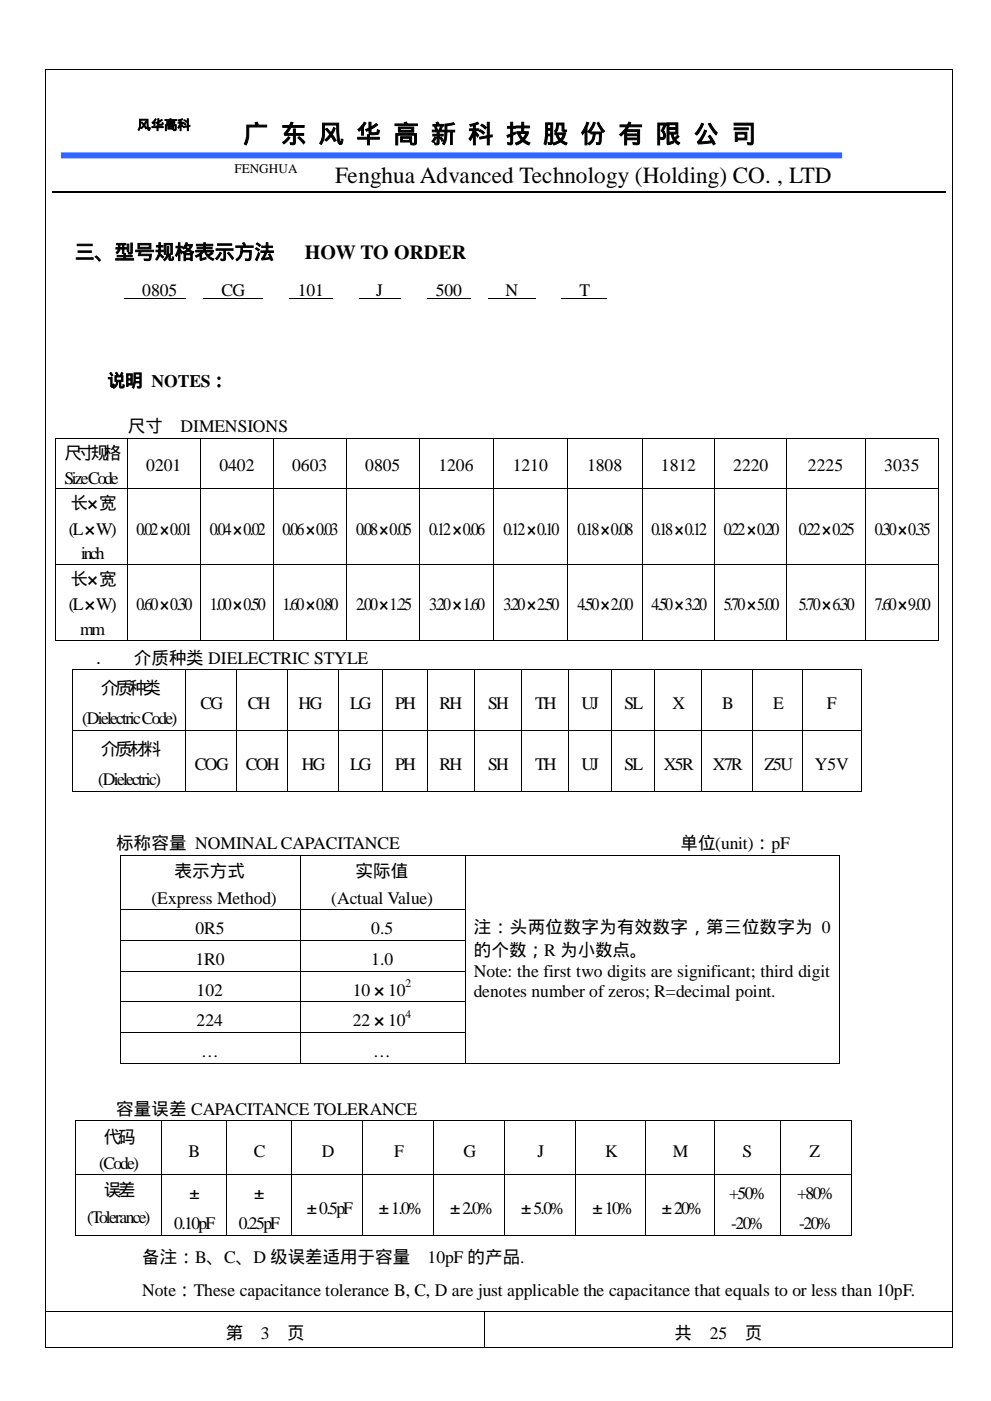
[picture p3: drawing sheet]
<svg xmlns="http://www.w3.org/2000/svg" width="210mm" height="297mm" viewBox="0 0 210 297" stroke-linecap="round" stroke-linejoin="round" font-family="sans-serif">
<defs><g id="words">
<text font-size="5.3" x="51.6" y="30.2">广 东 风 华 高 新 科 技 股 份 有 限 公 司</text>
<text font-size="4.9" x="71" y="38.7">Fenghua Advanced Technology (Holding) CO. , LTD</text>
<g font-size="4.2">
<text x="15.8" y="54.9">三、型号规格表示方法</text>
<text x="64.6" y="54.9">HOW TO ORDER</text>
</g>
<g font-size="3.7">
<text x="30.1" y="62.7">0805</text>
<text x="46.9" y="62.7">CG</text>
<text x="63.1" y="62.7">101</text>
<text x="79.7" y="62.7">J</text>
<text x="92.4" y="62.7">500</text>
<text x="107.1" y="62.7">N</text>
<text x="122.8" y="62.7">T</text>
<text x="19" y="82">※说明 NOTES：</text>
<text x="23.4" y="91.6">①尺寸</text>
<text x="38.3" y="91.6">DIMENSIONS</text>
<text x="13.6" y="97.2">尺寸规格</text>
<text x="31" y="99.8">0201</text>
<text x="46.5" y="99.8">0402</text>
<text x="61.9" y="99.8">0603</text>
<text x="77.4" y="99.8">0805</text>
<text x="92.9" y="99.8">1206</text>
<text x="108.6" y="99.8">1210</text>
<text x="124.4" y="99.8">1808</text>
<text x="140" y="99.8">1812</text>
<text x="155.4" y="99.8">2220</text>
<text x="171.2" y="99.8">2225</text>
<text x="187.4" y="99.8">3035</text>
<text x="13.6" y="102.5">Size Code</text>
<text x="15" y="108">长×宽</text>
<text x="14.6" y="113.3">(L</text>
<text x="20.4" y="113.3">W)</text>
<text x="29" y="113.3">0.02</text>
<text x="36.1" y="113.3">0.01</text>
<text x="44.4" y="113.3">0.04</text>
<text x="51.6" y="113.3">0.02</text>
<text x="59.9" y="113.3">0.06</text>
<text x="67" y="113.3">0.03</text>
<text x="75.4" y="113.3">0.08</text>
<text x="82.6" y="113.3">0.05</text>
<text x="90.9" y="113.3">0.12</text>
<text x="98" y="113.3">0.06</text>
<text x="106.7" y="113.3">0.12</text>
<text x="113.8" y="113.3">0.10</text>
<text x="122.3" y="113.3">0.18</text>
<text x="129.5" y="113.3">0.08</text>
<text x="138" y="113.3">0.18</text>
<text x="145.1" y="113.3">0.12</text>
<text x="153.3" y="113.3">0.22</text>
<text x="160.4" y="113.3">0.20</text>
<text x="169.2" y="113.3">0.22</text>
<text x="176.4" y="113.3">0.25</text>
<text x="185.3" y="113.3">0.30</text>
<text x="192.4" y="113.3">0.35</text>
<text x="17.2" y="118.5">inch</text>
<text x="15" y="124">长×宽</text>
<text x="14.6" y="129.3">(L</text>
<text x="20.4" y="129.3">W)</text>
<text x="29" y="129.4">0.60</text>
<text x="36.1" y="129.4">0.30</text>
<text x="44.4" y="129.4">1.00</text>
<text x="51.6" y="129.4">0.50</text>
<text x="59.9" y="129.4">1.60</text>
<text x="67" y="129.4">0.80</text>
<text x="75.4" y="129.4">2.00</text>
<text x="82.6" y="129.4">1.25</text>
<text x="90.9" y="129.4">3.20</text>
<text x="98" y="129.4">1.60</text>
<text x="106.7" y="129.4">3.20</text>
<text x="113.8" y="129.4">2.50</text>
<text x="122.3" y="129.4">4.50</text>
<text x="129.5" y="129.4">2.00</text>
<text x="138" y="129.4">4.50</text>
<text x="145.1" y="129.4">3.20</text>
<text x="153.3" y="129.4">5.70</text>
<text x="160.4" y="129.4">5.00</text>
<text x="169.3" y="129.4">5.70</text>
<text x="176.4" y="129.4">6.30</text>
<text x="185.3" y="129.4">7.60</text>
<text x="192.4" y="129.4">9.00</text>
<text x="17" y="134.6">mm</text>
<text x="28.4" y="140.6">介质种类 DIELECTRIC STYLE</text>
<text x="21.3" y="147.1">介质种类</text>
<text x="17.4" y="153.4">(Dielectric Code)</text>
<text x="42.5" y="150.2">CG</text>
<text x="52.5" y="150.2">CH</text>
<text x="63.2" y="150.2">HG</text>
<text x="74.2" y="150.2">LG</text>
<text x="83.7" y="150.2">PH</text>
<text x="93.1" y="150.2">RH</text>
<text x="103.5" y="150.2">SH</text>
<text x="113.4" y="150.2">TH</text>
<text x="123.2" y="150.2">UJ</text>
<text x="132.3" y="150.2">SL</text>
<text x="142.5" y="150.2">X</text>
<text x="153" y="150.2">B</text>
<text x="163.8" y="150.2">E</text>
<text x="175.2" y="150.2">F</text>
<text x="21.3" y="160">介质材料</text>
<text x="20.8" y="166.4">(Dielectric)</text>
<text x="41.3" y="163.2">COG</text>
<text x="52.1" y="163.2">COH</text>
<text x="63.9" y="163.2">HG</text>
<text x="74.2" y="163.2">LG</text>
<text x="83.7" y="163.2">PH</text>
<text x="93.1" y="163.2">RH</text>
<text x="103.5" y="163.2">SH</text>
<text x="113.4" y="163.2">TH</text>
<text x="123.2" y="163.2">UJ</text>
<text x="132.3" y="163.2">SL</text>
<text x="140.6" y="163.2">X5R</text>
<text x="151" y="163.2">X7R</text>
<text x="162" y="163.2">Z5U</text>
<text x="172.6" y="163.2">Y5V</text>
<text x="24.6" y="179.9">标称容量 NOMINAL CAPACITANCE</text>
<text x="144.2" y="179.9">单位(unit)：pF</text>
<text x="37" y="185.8">表示方式</text>
<text x="75.4" y="185.8">实际值</text>
<text x="32.1" y="191.5">(Express Method)</text>
<text x="70.2" y="191.5">(Actual Value)</text>
<text x="41.4" y="197.9">0R5</text>
<text x="78.7" y="197.9">0.5</text>
<text x="100.4" y="197.8">注：头两位数字为有效数字，第三位数字为 0</text>
<text x="100.4" y="202.6">的个数；R 为小数点。</text>
<text x="41.4" y="204.5">1R0</text>
<text x="78.7" y="204.5">1.0</text>
<text x="100.4" y="207.1">Note: the first two digits are significant; third digit</text>
<text x="41.7" y="211">102</text>
<text x="74.8" y="211">10</text>
<text x="82.2" y="211">10</text>
<text x="100.4" y="211.3">denotes number of zeros; R=decimal point.</text>
<text x="41.7" y="217.5">224</text>
<text x="74.8" y="217.5">22</text>
<text x="82.2" y="217.5">10</text>
<text x="42.6" y="224">…</text>
<text x="79.1" y="224">…</text>
<text x="24.6" y="236.2">容量误差 CAPACITANCE TOLERANCE</text>
<text x="22" y="242.1">代码</text>
<text x="40" y="245.2">B</text>
<text x="53.8" y="245.2">C</text>
<text x="68.2" y="245.2">D</text>
<text x="83.5" y="245.2">F</text>
<text x="98.2" y="245.2">G</text>
<text x="113.9" y="245.2">J</text>
<text x="128.2" y="245.2">K</text>
<text x="142.6" y="245.2">M</text>
<text x="157.3" y="245.2">S</text>
<text x="171.5" y="245.2">Z</text>
<text x="21" y="247.7">(Code)</text>
<text x="22" y="253.6">误差</text>
<text x="67.7" y="257.3">0.5pF</text>
<text x="82.9" y="257.3">1.0%</text>
<text x="98" y="257.3">2.0%</text>
<text x="113" y="257.3">5.0%</text>
<text x="128.2" y="257.3">10%</text>
<text x="142.8" y="257.3">20%</text>
<text x="154.5" y="254.2">+50%</text>
<text x="168.9" y="254.2">+80%</text>
<text x="18.5" y="259.3">(Tolerance)</text>
<text x="36.9" y="260.5">0.10pF</text>
<text x="50.6" y="260.5">0.25pF</text>
<text x="154.9" y="260.5">-20%</text>
<text x="169.3" y="260.5">-20%</text>
<text x="30.1" y="267.6">备注：B、C、D 级误差适用于容量≤10pF 的产品.</text>
<text x="30.1" y="274.7">Note：These capacitance tolerance B, C, D are just applicable the capacitance that equals to or less than 10pF.</text>
<text x="47.8" y="283.9">第</text>
<text x="55.3" y="283.9">3</text>
<text x="60.9" y="283.9">页</text>
<text x="142.9" y="283.9">共</text>
<text x="150.4" y="283.9">25</text>
<text x="157.8" y="283.9">页</text>
</g>
<g font-size="2.8">
<text x="29.1" y="27.4">风华高科</text>
<text x="49.7" y="36.7">FENGHUA</text>
</g>
<g font-size="2.5">
<text x="85.9" y="209.2">2</text>
<text x="85.9" y="215.7">4</text>
</g>
</g></defs>
<path d="M11.1 40.8h189.3" fill="none" stroke="#000" stroke-width=".25"/>
<g fill="none" stroke="#000" stroke-width=".21">
<path d="M9.7 14.9v262.9M9.7 14.8h192M201.8 14.9v262.9M26.4 63.2h13.1M43.2 63.2h12.5M61.3 63.2h9.2M76.1 63.2h8.8M90.5 63.2h9.2M103.5 63.2h10M119 63.2h9.6M11.7 93v10.5M11.8 92.9h15.2"/>
<path d="M27.1 93v10.5M27.2 92.9h15.2M42.5 93v10.5M42.6 92.9h15.2M57.9 93v10.5M58 92.9h15.3M73.4 93v10.5M73.5 92.9h15.4M89 93v10.5M89.1 92.9h15.4M104.6 93v10.5M104.6 92.9h15.6"/>
<path d="M120.3 93v10.5M120.4 92.9h15.7M136.1 93v10.5M136.2 92.9h15.1M151.4 93v10.5M151.5 92.9h15.1M166.7 93v10.5M166.8 92.9h16.4M183.3 93v10.5M183.4 92.9h15.3M198.8 93v10.5M11.7 103.7v15.9"/>
<path d="M11.7 119.8v15.9M11.8 103.6h15.2M11.8 119.7h15.2M27.1 103.7v15.9M27.1 119.8v15.9M27.2 103.6h15.2M27.2 119.7h15.2M42.5 103.7v15.9M42.5 119.8v15.9M42.6 103.6h15.2M42.6 119.7h15.2M57.9 103.7v15.9"/>
<path d="M57.9 119.8v15.9M58 103.6h15.3M58 119.7h15.3M73.4 103.7v15.9M73.4 119.8v15.9M73.5 103.6h15.4M73.5 119.7h15.4M89 103.7v15.9M89 119.8v15.9M89.1 103.6h15.4M89.1 119.7h15.4M104.6 103.7v15.9"/>
<path d="M104.6 119.8v15.9M104.6 103.6h15.6M104.6 119.7h15.6M120.3 103.7v15.9M120.3 119.8v15.9M120.4 103.6h15.7M120.4 119.7h15.7M136.1 103.7v15.9M136.1 119.8v15.9M136.2 103.6h15.1M136.2 119.7h15.1M151.4 103.7v15.9"/>
<path d="M151.4 119.8v15.9M151.5 103.6h15.1M151.5 119.7h15.1M166.7 103.7v15.9M166.7 119.8v15.9M166.8 103.6h16.4M166.8 119.7h16.4M183.3 103.7v15.9M183.3 119.8v15.9M183.4 103.6h15.3M183.4 119.7h15.3M198.8 103.7v15.9"/>
<path d="M198.8 119.8v15.9M11.8 135.8h15.2M27.2 135.8h15.2M42.6 135.8h15.2M58 135.8h15.3M73.5 135.8h15.4M89.1 135.8h15.4M104.6 135.8h15.6M120.4 135.8h15.7M136.2 135.8h15.1M151.5 135.8h15.1M166.8 135.8h16.4"/>
<path d="M183.4 135.8h15.3M15.4 142v12.8M15.4 154.9v12.7M15.5 141.9h23.7M15.5 154.9h23.7M39.3 142v12.8M39.3 154.9v12.7M39.4 141.9h10.6M39.4 154.9h10.6M50.1 142v12.8M50.1 154.9v12.7M50.2 141.9h10.7"/>
<path d="M50.2 154.9h10.7M61 142v12.8M61 154.9v12.7M61 141.9h10.7M61 154.9h10.7M71.8 142v12.8M71.8 154.9v12.7M71.9 141.9h9M71.9 154.9h9M80.9 142v12.8M80.9 154.9v12.7M81 141.9h9.5"/>
<path d="M81 154.9h9.5M90.6 142v12.8M90.6 154.9v12.7M90.7 141.9h9.7M90.7 154.9h9.7M100.5 142v12.8M100.5 154.9v12.7M100.6 141.9h9.9M100.6 154.9h9.9M110.6 142v12.8M110.6 154.9v12.7M110.7 141.9h9.7"/>
<path d="M110.7 154.9h9.7M120.5 142v12.8M120.5 154.9v12.7M120.6 141.9h8.9M120.6 154.9h8.9M129.6 142v12.8M129.6 154.9v12.7M129.7 141.9h8.9M129.7 154.9h8.9M138.7 142v12.8M138.7 154.9v12.7M138.8 141.9h9.7"/>
<path d="M138.8 154.9h9.7M148.6 142v12.8M148.6 154.9v12.7M148.7 141.9h10.6M148.7 154.9h10.6M159.4 142v12.8M159.4 154.9v12.7M159.5 141.9h10.5M159.5 154.9h10.5M170.1 142v12.8M170.1 154.9v12.7M170.2 141.9h12.2"/>
<path d="M170.2 154.9h12.2M182.5 142v12.8M182.5 154.9v12.7M15.5 167.7h23.7M39.4 167.7h10.6M50.2 167.7h10.7M61 167.7h10.7M71.9 167.7h9M81 167.7h9.5M90.7 167.7h9.7M100.6 167.7h9.9M110.7 167.7h9.7"/>
<path d="M120.6 167.7h8.9M129.7 167.7h8.9M138.8 167.7h9.7M148.7 167.7h10.6M159.5 167.7h10.5M170.2 167.7h12.2M25.5 181.4v11.2M25.5 192.8v6.4M25.5 199.4v6.3M25.6 181.3h37.9M25.6 192.7h37.9M25.6 199.3h37.9"/>
<path d="M63.6 181.4v11.2M63.6 192.8v6.4M63.6 199.4v6.3M63.7 181.3h34.8M63.7 192.7h34.8M63.7 199.3h34.8M98.6 181.4v11.2M98.6 192.8v6.4M98.6 199.4v6.3M98.6 181.3h79.2M177.9 181.4v11.2M177.9 192.8v6.4"/>
<path d="M177.9 199.4v6.3M25.5 205.9v6.4M25.5 212.4v6.4M25.5 218.9v6.4M25.6 205.8h37.9M25.6 212.3h37.9M25.6 218.9h37.9M63.6 205.9v6.4M63.6 212.4v6.4M63.6 218.9v6.4M63.7 205.8h34.8M63.7 212.3h34.8"/>
<path d="M63.7 218.9h34.8M98.6 205.9v6.4M98.6 212.4v6.4M98.6 218.9v6.4M177.9 205.9v6.4M177.9 212.4v6.4M177.9 218.9v6.4M16 237.7v11.2M16.1 237.6h17.9M25.6 225.4h37.9M34.1 237.7v11.2M34.2 237.6h13.7"/>
<path d="M48 237.7v11.2M48.1 237.6h13.6M61.8 237.7v11.2M61.9 237.6h14.9M63.7 225.4h34.8M76.9 237.7v11.2M77 237.6h14.9M91.9 237.7v11.2M92 237.6h14.8M98.6 225.4h79.2M106.9 237.7v11.2M107 237.6h14.9"/>
<path d="M122 237.7v11.2M122.1 237.6h14.6M136.8 237.7v11.2M136.9 237.6h14.4M151.4 237.7v11.2M151.5 237.6h13.7M165.3 237.7v11.2M165.4 237.6h14.9M180.3 237.7v11.2M16 249.1v12.7M16.1 249h17.9M34.1 249.1v12.7"/>
<path d="M34.2 249h13.7M48 249.1v12.7M48.1 249h13.6M61.8 249.1v12.7M61.9 249h14.9M76.9 249.1v12.7M77 249h14.9M91.9 249.1v12.7M92 249h14.8M106.9 249.1v12.7M107 249h14.9M122 249.1v12.7"/>
<path d="M122.1 249h14.6M136.8 249.1v12.7M136.9 249h14.4M151.4 249.1v12.7M151.5 249h13.7M165.3 249.1v12.7M165.4 249h14.9M180.3 249.1v12.7M9.7 278v7.4M9.7 277.9h92.9M16.1 261.9h17.9M34.2 261.9h13.7"/>
<path d="M48.1 261.9h13.6M61.9 261.9h14.9M77 261.9h14.9M92 261.9h14.8M102.7 278v7.4M102.8 277.9h98.9M107 261.9h14.9M122.1 261.9h14.6M136.9 261.9h14.4M151.5 261.9h13.7M165.4 261.9h14.9M201.8 278v7.4"/>
<path d="M9.7 285.5h92.9M102.8 285.5h98.9"/>
</g>
<g fill="#000">
<path d="M9.6 14.7h.1v.2h-.1zM201.7 14.7h.1v.2h-.1zM11.6 92.8h.2v.2h-.2zM27 92.8h.2v.2h-.2zM42.4 92.8h.2v.2h-.2zM57.8 92.8h.2v.2h-.2zM73.3 92.8h.2v.2h-.2zM88.9 92.8h.2v.2h-.2zM104.5 92.8h.1v.2h-.1zM120.2 92.8h.2v.2h-.2zM136.1 92.8h.1v.2h-.1zM151.3 92.8h.2v.2h-.2z"/>
<path d="M166.6 92.8h.2v.2h-.2zM183.2 92.8h.2v.2h-.2zM198.7 92.8h.2v.2h-.2zM11.6 103.5h.2v.2h-.2zM11.6 119.6h.2v.2h-.2zM27 103.5h.2v.2h-.2zM27 119.6h.2v.2h-.2zM42.4 103.5h.2v.2h-.2zM42.4 119.6h.2v.2h-.2zM57.8 103.5h.2v.2h-.2zM57.8 119.6h.2v.2h-.2zM73.3 103.5h.2v.2h-.2z"/>
<path d="M73.3 119.6h.2v.2h-.2zM88.9 103.5h.2v.2h-.2zM88.9 119.6h.2v.2h-.2zM104.5 103.5h.1v.2h-.1zM104.5 119.6h.1v.2h-.1zM120.2 103.5h.2v.2h-.2zM120.2 119.6h.2v.2h-.2zM136.1 103.5h.1v.2h-.1zM136.1 119.6h.1v.2h-.1zM151.3 103.5h.2v.2h-.2zM151.3 119.6h.2v.2h-.2zM166.6 103.5h.2v.2h-.2z"/>
<path d="M166.6 119.6h.2v.2h-.2zM183.2 103.5h.2v.2h-.2zM183.2 119.6h.2v.2h-.2zM198.7 103.5h.2v.2h-.2zM198.7 119.6h.2v.2h-.2zM11.6 135.7h.2v.2h-.2zM27 135.7h.2v.2h-.2zM42.4 135.7h.2v.2h-.2zM57.8 135.7h.2v.2h-.2zM73.3 135.7h.2v.2h-.2zM88.9 135.7h.2v.2h-.2zM104.5 135.7h.1v.2h-.1z"/>
<path d="M120.2 135.7h.2v.2h-.2zM136.1 135.7h.1v.2h-.1zM151.3 135.7h.2v.2h-.2zM166.6 135.7h.2v.2h-.2zM183.2 135.7h.2v.2h-.2zM198.7 135.7h.2v.2h-.2zM15.3 141.8h.2v.2h-.2zM15.3 154.8h.2v.1h-.2zM39.2 141.8h.2v.2h-.2zM39.2 154.8h.2v.1h-.2zM50 141.8h.2v.2h-.2zM50 154.8h.2v.1h-.2z"/>
<path d="M60.9 141.8h.1v.2h-.1zM60.9 154.8h.1v.1h-.1zM71.7 141.8h.2v.2h-.2zM71.7 154.8h.2v.1h-.2zM80.9 141.8h.1v.2h-.1zM80.9 154.8h.1v.1h-.1zM90.5 141.8h.2v.2h-.2zM90.5 154.8h.2v.1h-.2zM100.4 141.8h.2v.2h-.2zM100.4 154.8h.2v.1h-.2zM110.5 141.8h.2v.2h-.2zM110.5 154.8h.2v.1h-.2z"/>
<path d="M120.4 141.8h.2v.2h-.2zM120.4 154.8h.2v.1h-.2zM129.5 141.8h.2v.2h-.2zM129.5 154.8h.2v.1h-.2zM138.6 141.8h.2v.2h-.2zM138.6 154.8h.2v.1h-.2zM148.5 141.8h.2v.2h-.2zM148.5 154.8h.2v.1h-.2zM159.3 141.8h.2v.2h-.2zM159.3 154.8h.2v.1h-.2zM170 141.8h.2v.2h-.2zM170 154.8h.2v.1h-.2z"/>
<path d="M182.4 141.8h.1v.2h-.1zM182.4 154.8h.1v.1h-.1zM15.3 167.6h.2v.2h-.2zM39.2 167.6h.2v.2h-.2zM50 167.6h.2v.2h-.2zM60.9 167.6h.1v.2h-.1zM71.7 167.6h.2v.2h-.2zM80.9 167.6h.1v.2h-.1zM90.5 167.6h.2v.2h-.2zM100.4 167.6h.2v.2h-.2zM110.5 167.6h.2v.2h-.2zM120.4 167.6h.2v.2h-.2z"/>
<path d="M129.5 167.6h.2v.2h-.2zM138.6 167.6h.2v.2h-.2zM148.5 167.6h.2v.2h-.2zM159.3 167.6h.2v.2h-.2zM170 167.6h.2v.2h-.2zM182.4 167.6h.1v.2h-.1zM25.4 181.2h.2v.2h-.2zM25.4 192.6h.2v.2h-.2zM25.4 199.2h.2v.2h-.2zM63.5 181.2h.2v.2h-.2zM63.5 192.6h.2v.2h-.2zM63.5 199.2h.2v.2h-.2z"/>
<path d="M98.5 181.2h.1v.2h-.1zM98.5 192.6h.1v.2h-.1zM98.5 199.2h.1v.2h-.1zM177.8 181.2h.2v.2h-.2zM177.8 192.6h.2v.2h-.2zM177.8 199.2h.2v.2h-.2zM25.4 205.7h.2v.2h-.2zM25.4 212.3h.2v.1h-.2zM25.4 218.8h.2v.1h-.2zM63.5 205.7h.2v.2h-.2zM63.5 212.3h.2v.1h-.2zM63.5 218.8h.2v.1h-.2z"/>
<path d="M98.5 205.7h.1v.2h-.1zM98.5 212.3h.1v.1h-.1zM98.5 218.8h.1v.1h-.1zM177.8 205.7h.2v.2h-.2zM177.8 212.3h.2v.1h-.2zM177.8 218.8h.2v.1h-.2zM15.9 237.5h.2v.2h-.2zM25.4 225.3h.2v.2h-.2zM34 237.5h.2v.2h-.2zM47.9 237.5h.2v.2h-.2zM61.7 237.5h.2v.2h-.2zM63.5 225.3h.2v.2h-.2z"/>
<path d="M76.8 237.5h.2v.2h-.2zM91.9 237.5h.1v.2h-.1zM98.5 225.3h.1v.2h-.1zM106.8 237.5h.2v.2h-.2zM121.9 237.5h.2v.2h-.2zM136.7 237.5h.2v.2h-.2zM151.3 237.5h.2v.2h-.2zM165.2 237.5h.2v.2h-.2zM177.8 225.3h.2v.2h-.2zM180.3 237.5h.1v.2h-.1zM15.9 248.9h.2v.2h-.2zM34 248.9h.2v.2h-.2z"/>
<path d="M47.9 248.9h.2v.2h-.2zM61.7 248.9h.2v.2h-.2zM76.8 248.9h.2v.2h-.2zM91.9 248.9h.1v.2h-.1zM106.8 248.9h.2v.2h-.2zM121.9 248.9h.2v.2h-.2zM136.7 248.9h.2v.2h-.2zM151.3 248.9h.2v.2h-.2zM165.2 248.9h.2v.2h-.2zM180.3 248.9h.1v.2h-.1zM9.6 277.8h.1v.2h-.1zM15.9 261.8h.2v.2h-.2z"/>
<path d="M34 261.8h.2v.2h-.2zM47.9 261.8h.2v.2h-.2zM61.7 261.8h.2v.2h-.2zM76.8 261.8h.2v.2h-.2zM91.9 261.8h.1v.2h-.1zM102.6 277.8h.2v.2h-.2zM106.8 261.8h.2v.2h-.2zM121.9 261.8h.2v.2h-.2zM136.7 261.8h.2v.2h-.2zM151.3 261.8h.2v.2h-.2zM165.2 261.8h.2v.2h-.2zM180.3 261.8h.1v.2h-.1z"/>
<path d="M201.7 277.8h.1v.2h-.1zM9.6 285.4h.1v.2h-.1zM102.6 285.4h.2v.2h-.2zM201.7 285.4h.1v.2h-.1z"/>
</g>
<path d="M13 32.4h165.3v1h-165.3z" fill="#36f"/>
<path d="M13 32.4h165.3v1h-165.3z" fill="none" stroke="#36f" stroke-width=".25"/>
<use href="#words"/>
</svg>
